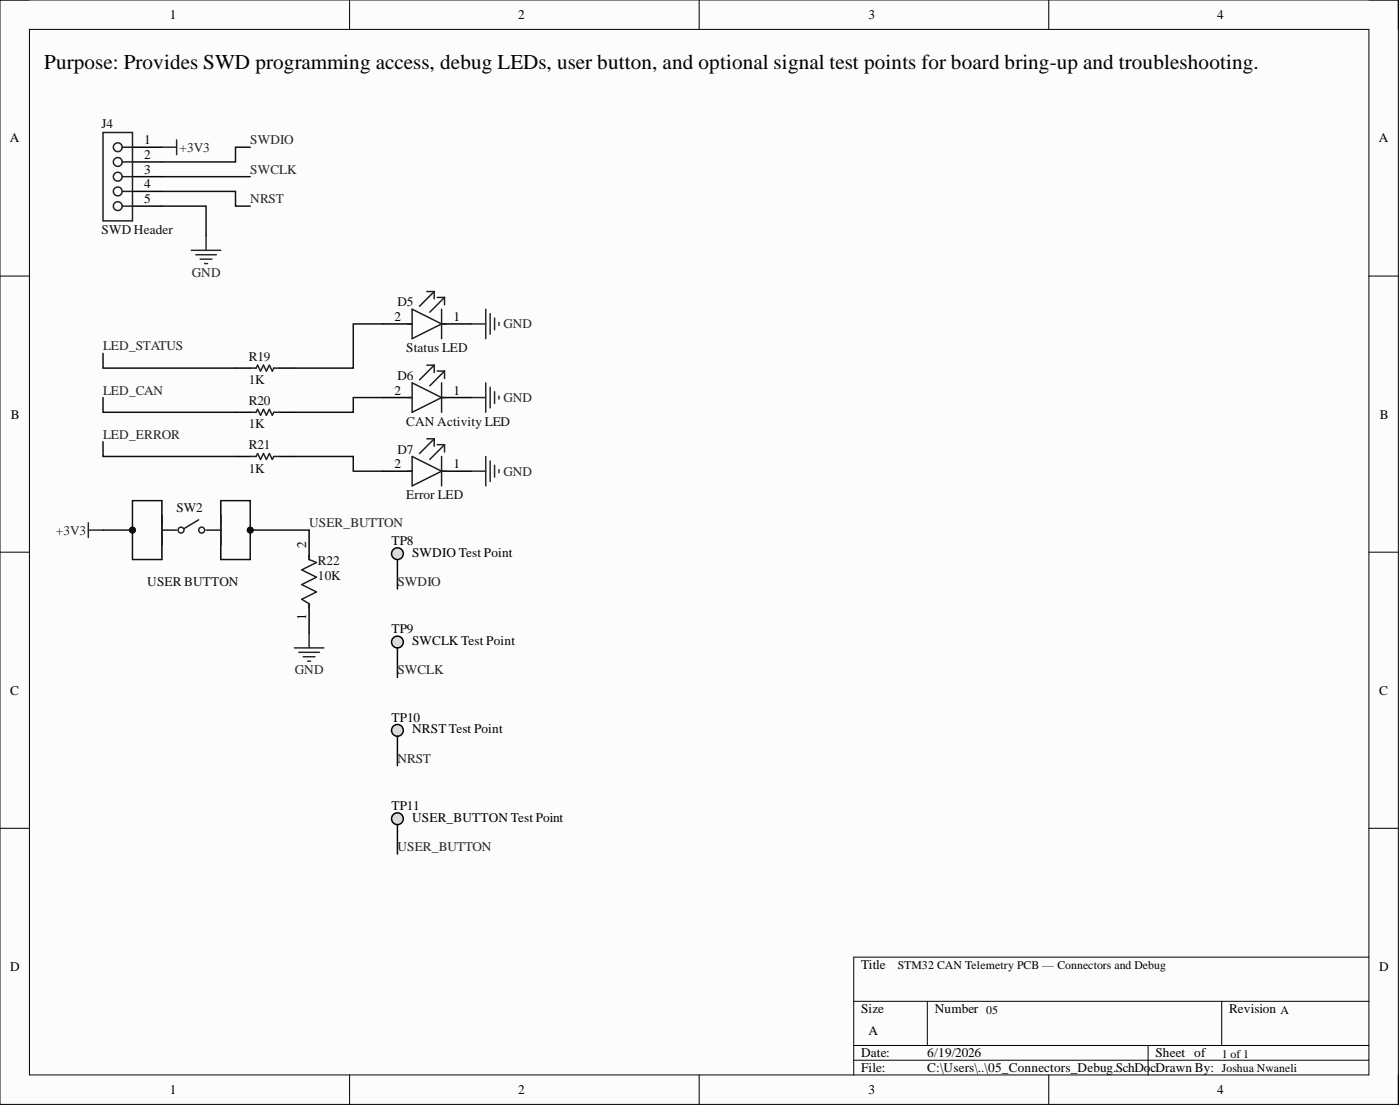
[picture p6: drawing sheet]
<svg xmlns="http://www.w3.org/2000/svg" width="241mm" height="190mm" viewBox="0 0 241 190" stroke-linecap="round" stroke-linejoin="round" font-family="sans-serif">
<defs><g id="words">
<text font-size="3.6" x="7.6" y="11.9">Purpose: Provides SWD programming access, debug LEDs, user button, and optional signal test points for board bring-up and troubleshooting.</text>
<g font-size="2.3">
<text x="29.3" y="3.3">1</text>
<text x="89.3" y="3.3">2</text>
<text x="149.7" y="3.3">3</text>
<text x="209.8" y="3.3">4</text>
<text x="1.7" y="24.5">A</text>
<text x="24.9" y="24.9">1</text>
<text x="24.9" y="29.9">3</text>
<text x="24.9" y="27.4">2</text>
<text x="237.6" y="24.5">A</text>
<text x="24.9" y="35">5</text>
<text x="24.9" y="32.5">4</text>
<text x="68" y="55.3">2</text>
<text x="78.1" y="55.3">1</text>
<text x="68" y="68">2</text>
<text x="78.1" y="68">1</text>
<text x="1.9" y="72.1">B</text>
<text x="237.8" y="72.1">B</text>
<text x="68" y="80.7">2</text>
<text x="78.1" y="80.7">1</text>
<text x="52.8" y="94.3" transform="rotate(-90 52.8 94.3)">2</text>
<text x="67.5" y="93.8">TP8</text>
<text x="71" y="95.9">SWDIO Test Point</text>
<text x="52.8" y="106.9" transform="rotate(-90 52.8 106.9)">1</text>
<text x="67.5" y="109.1">TP9</text>
<text x="71" y="111.1">SWCLK Test Point</text>
<text x="1.8" y="119.6">C</text>
<text x="237.7" y="119.6">C</text>
<text x="67.5" y="124.3">TP10</text>
<text x="71" y="126.3">NRST Test Point</text>
<text x="67.5" y="139.5">TP11</text>
<text x="71" y="141.5">USER_BUTTON Test Point</text>
<text x="1.8" y="167.2">D</text>
<text x="148.4" y="166.9">Title</text>
<text x="237.7" y="167.2">D</text>
<text x="148.4" y="174.5">Size</text>
<text x="149.7" y="178.3">A</text>
<text x="161.1" y="174.5">Number</text>
<text x="211.8" y="174.5">Revision</text>
<text x="148.4" y="182.1">Date:</text>
<text x="148.4" y="184.6">File:</text>
<text x="159.8" y="182.1">6/19/2026</text>
<text x="159.8" y="184.6">C:\Users\..\05_Connectors_Debug.SchDo</text>
<text x="198.3" y="184.6">cDrawn By:</text>
<text x="199.2" y="182.1">Sheet of</text>
<text x="29.3" y="188.4">1</text>
<text x="89.3" y="188.4">2</text>
<text x="149.7" y="188.4">3</text>
<text x="209.8" y="188.4">4</text>
</g>
<g font-size="2.3" fill="#0e0e0e">
<text x="17.5" y="22.1">J4</text>
<text x="17.5" y="40.3">SWD Header</text>
<text x="68.5" y="52.8">D5</text>
<text x="42.9" y="62.1">R19</text>
<text x="68.5" y="65.4">D6</text>
<text x="70" y="60.6">Status LED</text>
<text x="42.9" y="69.7">R20</text>
<text x="42.9" y="66.2">1K</text>
<text x="42.9" y="73.8">1K</text>
<text x="42.9" y="77.4">R21</text>
<text x="70" y="73.3">CAN Activity LED</text>
<text x="42.9" y="81.4">1K</text>
<text x="68.5" y="78.1">D7</text>
<text x="30.4" y="88.3">SW2</text>
<text x="70" y="86">Error LED</text>
<text x="25.4" y="100.9">USER BUTTON</text>
<text x="54.8" y="97.4">R22</text>
<text x="54.8" y="99.9">10K</text>
</g>
<g font-size="2.3" fill="#262626">
<text x="31" y="26.1">+3V3</text>
<text x="43.1" y="24.9">SWDIO</text>
<text x="43.1" y="29.9">SWCLK</text>
<text x="43.1" y="35">NRST</text>
<text x="33.1" y="47.7">GND</text>
<text x="86.8" y="56.6">GND</text>
<text x="17.8" y="60.4">LED_STATUS</text>
<text x="17.8" y="68">LED_CAN</text>
<text x="86.8" y="69.2">GND</text>
<text x="17.8" y="75.6">LED_ERROR</text>
<text x="86.8" y="81.9">GND</text>
<text x="9.6" y="92.1">+3V3</text>
<text x="53.3" y="90.8">USER_BUTTON</text>
<text x="68.5" y="100.9">SWDIO</text>
<text x="50.8" y="116.2">GND</text>
<text x="68.5" y="116.2">SWCLK</text>
<text x="68.5" y="131.4">NRST</text>
<text x="68.5" y="146.6">USER_BUTTON</text>
</g>
<g font-size="2">
<text x="154.8" y="167">STM32 CAN Telemetry PCB — Connectors and Debug</text>
<text x="170" y="174.6">05</text>
<text x="220.7" y="174.6">A</text>
<text x="210.6" y="182.2">1 of 1</text>
<text x="210.6" y="184.7">Joshua Nwaneli</text>
</g>
</g></defs>
<path d="M0 0h241v190.2h-241z" fill-rule="evenodd" fill="#fcfcfc"/>
<path d="M0 0h241v190.2h-241z" fill="none" stroke="#000" stroke-width=".17"/>
<path d="M5.1 5.1h230.8v180.1h-230.8z" fill-rule="evenodd" fill="#fcfcfc"/>
<g fill="none" stroke="#000" stroke-width=".17">
<path d="M0 0h5.1M60.3 0v5.1M120.5 0v5.1M180.8 0v5.1M235.9 0h5.1v5.1M5.1 5.1h230.8v180.1h-230.8zM0 47.6h5.1M235.9 47.6h5.1M0 95.1h5.1M235.9 95.1h5.1M0 142.7h5.1M235.9 142.7h5.1"/>
<path d="M147.1 172.5h88.8M159.8 172.5v7.6M210.6 172.5v7.6M235.9 164.9h-88.8v20.3M60.3 185.2v5M120.5 185.2v5M147.1 180.1h88.8M147.1 182.6h88.8M180.8 185.2v5M197.9 180.1v5.1M241 185.2v5"/>
</g>
<path d="M22.8 25.4h5.1M22.8 30.4h5.1M22.8 35.5h5.1M22.8 27.9h5.1M22.8 33h5.1" fill="none" stroke="#000" stroke-width=".25"/>
<g fill="none" stroke="#1c1c1c" stroke-width=".25">
<path d="M17.8 22.8h5v15.2h-5zM21.1 27.9h1.7M21.1 30.4h1.7M21.1 25.4h1.7M21.1 33h1.7M21.1 35.5h1.7"/>
<circle cx="20.3" cy="30.4" r=".76"/>
<circle cx="20.3" cy="35.5" r=".76"/>
<circle cx="20.3" cy="27.9" r=".76"/>
<circle cx="20.3" cy="33" r=".76"/>
<circle cx="20.3" cy="25.4" r=".76"/>
</g>
<g fill="none" stroke="#262626" stroke-width=".25">
<path d="M27.9 25.4h2.5M30.4 24.1v2.5M33 43.1h5.1M33.7 43.9h3.6M34.5 44.6h2M35.3 45.4h.5M35.5 40.6v2.5M81.2 55.8h2.5M83.7 53.3v5M84.5 54v3.6M85.2 54.8v2M86 55.5v.5"/>
<path d="M81.2 68.5h2.5M83.7 65.9v5.1M83.7 78.6v5.1M84.5 66.7v3.6M84.5 79.4v3.5M85.2 67.5v2M86 68.2v.5M15.2 90v2.6M15.2 91.3h2.6M81.2 81.2h2.5M85.2 80.1v2.1M86 80.9v.5"/>
<path d="M50.7 111.6h5.1M51.5 112.4h3.6M52.3 113.1h2M53 113.9h.5M53.3 109.1v2.5"/>
</g>
<circle cx="68.5" cy="95.4" r="1.02" fill="#d8d8d8"/>
<g fill="none" stroke="#000" stroke-width=".25">
<path d="M68.5 96.4v2.5"/>
<circle cx="68.5" cy="95.4" r="1.02"/>
</g>
<circle cx="68.5" cy="110.6" r="1.02" fill="#d8d8d8"/>
<g fill="none" stroke="#000" stroke-width=".25">
<path d="M68.5 111.6v2.5"/>
<circle cx="68.5" cy="110.6" r="1.02"/>
</g>
<circle cx="68.5" cy="125.8" r="1.02" fill="#d8d8d8"/>
<g fill="none" stroke="#000" stroke-width=".25">
<path d="M68.5 126.8v2.6"/>
<circle cx="68.5" cy="125.8" r="1.02"/>
</g>
<circle cx="68.5" cy="141" r="1.02" fill="#d8d8d8"/>
<g fill="none" stroke="#000" stroke-width=".25">
<path d="M66 55.8h5M76.1 55.8h5.1M40.6 71h2.5M40.6 78.6h2.5M40.6 63.4h2.5M48.2 71h2.5M48.2 78.6h2.5M48.2 63.4h2.5M66 68.5h5M76.1 68.5h5.1M27.9 86.2v10.2M38.1 86.2v10.2"/>
<path d="M53.3 91.3v5.1M66 81.2h5M76.1 81.2h5.1M53.3 104v5.1M68.5 142v2.6"/>
<circle cx="68.5" cy="141" r="1.02"/>
</g>
<g fill="none" stroke="#1c1c1c" stroke-width=".25">
<path d="M70.3 55.8h.7M71 53.3l5.1 2.5-5.1 2.5zM73.6 50.2h1.2M74.8 50.2l-2.5 2.6M74.8 50.2v1.3M75.3 51.2h1.3M76.1 53.3v5M76.1 55.8h.8M76.6 51.2l-2.5 2.6M76.6 51.2v1.3M43.1 71h1l.3-.5 .5 1 .5-1 .5 1 .5-1 .5 1 .3-.5h1M43.1 78.6h1l.3-.5 .5 1 .5-1 .5 1 .5-1 .5 1 .3-.5h1"/>
<path d="M43.1 63.4h1l.3-.5 .5 1 .5-1 .5 1 .5-1 .5 1 .3-.5h1M70.3 68.5h.7M71 65.9l5.1 2.6-5.1 2.5zM71 78.6l5.1 2.6-5.1 2.5zM73.6 62.9h1.2M73.6 75.6h1.2M74.8 62.9v1.3M74.8 75.6v1.2M74.8 62.9l-2.5 2.5M74.8 75.6l-2.5 2.5M75.3 63.9h1.3M75.3 76.6h1.3"/>
<path d="M76.1 65.9v5.1M76.1 78.6v5.1M76.1 68.5h.8M76.6 63.9v1.3M76.6 76.6v1.3M76.6 63.9l-2.5 2.5M76.6 76.6l-2.5 2.5M27.9 91.3h2.5M27.9 88.8v5M34.2 89.5l-2.5 1.6M35.5 91.3h2.6M38.1 88.8v5"/>
<path d="M53.3 95.6v.8l1.2 .5-2.5 1.3 2.5 1.2-2.5 1.3 2.5 1.3-2.5 1.2 1.3 .8v.7M70.3 81.2h.7M76.1 81.2h.8"/>
<circle cx="31.2" cy="91.3" r=".51"/>
<circle cx="34.8" cy="91.3" r=".51"/>
</g>
<g fill="none" stroke="#0e0e0e" stroke-width=".25">
<path d="M27.9 33h12.7v2.5h2.5M27.9 35.5h7.6v5.1M27.9 30.4h15.2M43.1 25.4h-2.5v2.5h-12.7M66 55.8h-5.1v7.6h-10.2M17.8 60.9v2.5h22.8M17.8 68.5v2.5h22.8M17.8 76.1v2.5h22.8M50.7 78.6h10.2v2.6h5.1M66 68.5h-5.1v2.5h-10.2M27.9 86.2h-5.1v5.1h-5M68.5 98.9v2.6"/>
<path d="M68.5 114.1v2.6M68.5 129.4v2.5M68.5 144.6v2.5"/>
</g>
<circle cx="22.8" cy="91.3" r=".51" fill="#0e0e0e"/>
<circle cx="22.8" cy="91.3" r=".51" fill="none" stroke="#0e0e0e" stroke-width=".17"/>
<path d="M22.8 91.3v5.1h5.1" fill="none" stroke="#0e0e0e" stroke-width=".25"/>
<circle cx="22.8" cy="91.3" r=".51" fill="#0e0e0e"/>
<circle cx="22.8" cy="91.3" r=".51" fill="none" stroke="#0e0e0e" stroke-width=".17"/>
<path d="M38.1 86.2h5v10.2h-5" fill="none" stroke="#0e0e0e" stroke-width=".25"/>
<circle cx="43.1" cy="91.3" r=".51" fill="#0e0e0e"/>
<circle cx="43.1" cy="91.3" r=".51" fill="none" stroke="#0e0e0e" stroke-width=".17"/>
<path d="M43.1 91.3h10.2" fill="none" stroke="#0e0e0e" stroke-width=".25"/>
<circle cx="43.1" cy="91.3" r=".51" fill="#0e0e0e"/>
<circle cx="43.1" cy="91.3" r=".51" fill="none" stroke="#0e0e0e" stroke-width=".17"/>
<use href="#words"/>
</svg>
